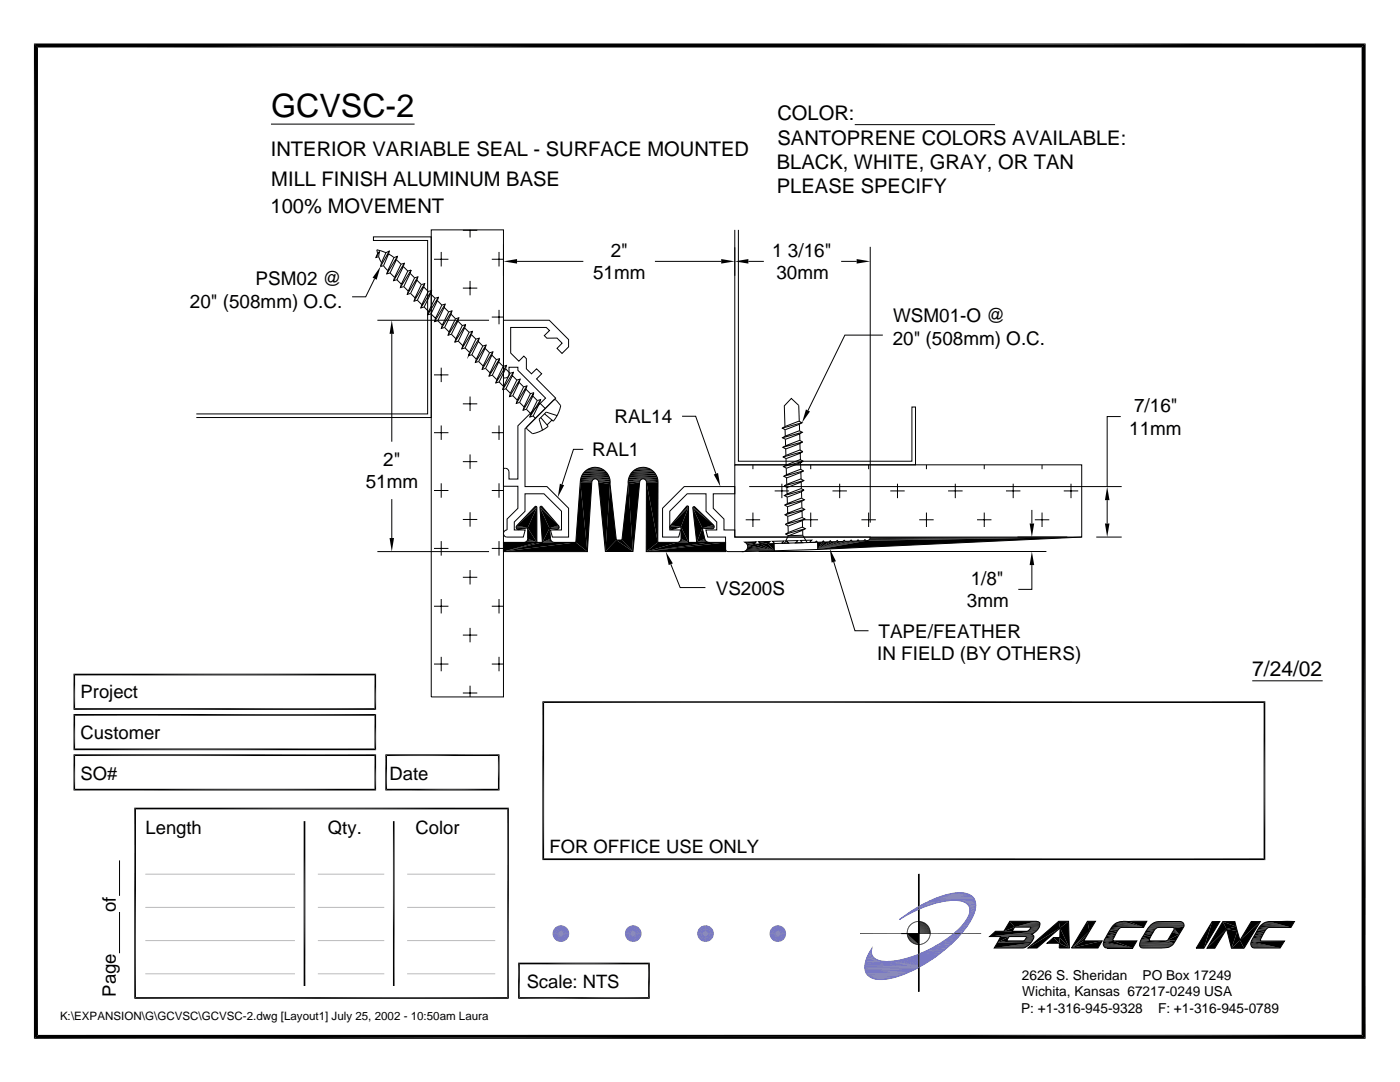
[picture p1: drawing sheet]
<svg xmlns="http://www.w3.org/2000/svg" width="279mm" height="216mm" viewBox="0 0 279 216" stroke-linecap="round" stroke-linejoin="round" font-family="sans-serif">
<defs><g id="words">
<text font-size="6.4" x="54.1" y="23.4">GCVSC-2</text>
<text font-size="4.2" x="249.9" y="134.9">7/24/02</text>
<g font-size="4">
<text x="155.2" y="24">COLOR:</text>
<text x="155.2" y="28.9">SANTOPRENE COLORS AVAILABLE:</text>
<text x="54.1" y="31.1">INTERIOR VARIABLE SEAL - SURFACE MOUNTED</text>
<text x="155" y="33.7">BLACK, WHITE, GRAY, OR TAN</text>
<text x="54.1" y="37.1">MILL FINISH ALUMINUM BASE</text>
<text x="155" y="38.6">PLEASE SPECIFY</text>
<text x="54" y="42.5">100% MOVEMENT</text>
</g>
<g font-size="3.8">
<text x="121.9" y="51.2">2&quot;</text>
<text x="154.1" y="51.2">1 3/16&quot;</text>
<text x="51" y="56.9">PSM02 @</text>
<text x="118.4" y="55.7">51mm</text>
<text x="155" y="55.8">30mm</text>
<text x="37.9" y="61.4">20&quot; (508mm) O.C.</text>
<text x="178.2" y="64.2">WSM01-O @</text>
<text x="178.2" y="68.7">20&quot; (508mm) O.C.</text>
<text x="226.3" y="82.2">7/16&quot;</text>
<text x="122.6" y="84.4">RAL14</text>
<text x="225.4" y="86.8">11mm</text>
<text x="76.5" y="92.9">2&quot;</text>
<text x="118.2" y="91">RAL1</text>
<text x="73" y="97.5">51mm</text>
<text x="142.9" y="118.6">VS200S</text>
<text x="193.7" y="116.6">1/8&quot;</text>
<text x="193" y="121.2">3mm</text>
<text x="175.1" y="131.8">IN FIELD (BY OTHERS)</text>
<text x="175.3" y="127.2">TAPE/FEATHER</text>
</g>
<g font-size="3.7">
<text x="16.1" y="139.3">Project</text>
<text x="16.1" y="147.4">Customer</text>
<text x="16.1" y="155.6">SO#</text>
<text x="77.7" y="155.6">Date</text>
<text x="29" y="166.3">Length</text>
<text x="65.4" y="166.3">Qty.</text>
<text x="82.9" y="166.3">Color</text>
<text x="109.7" y="170.2">FOR OFFICE USE ONLY</text>
<text x="23.1" y="182" transform="rotate(-90 23.1 182)">of</text>
<text x="105.1" y="197.2">Scale: NTS</text>
<text x="23.1" y="198.8" transform="rotate(-90 23.1 198.8)">Page</text>
</g>
<g font-size="2.7">
<text x="203.9" y="195.5">2626 S. Sheridan</text>
<text x="228" y="195.5">PO Box 17249</text>
<text x="203.8" y="202.1">P: +1-316-945-9328</text>
<text x="204" y="198.8">Wichita, Kansas 67217-0249 USA</text>
<text x="231.1" y="202.1">F: +1-316-945-0789</text>
</g>
<text font-size="2.3" x="12" y="203.6">K:\EXPANSION\G\GCVSC\GCVSC-2.dwg [Layout1] July 25, 2002 - 10:50am Laura</text>
</g></defs>
<g fill="none" stroke="#000" stroke-width=".2">
<path d="M54.1 24.8h28.6M170.6 24.9h28M74.8 55.6l-1.8 3.6h-2.7M75.6 51.2l.5 1.2M75.6 51.2l.1-1-.3 .4-.4 .8M75.7 50.2l-.7 1.2 .6-.2M76.1 52.4l-.2 .8M76.5 53l.9 1M76.5 53l-.6 .2M77 50.4l-1.8-.6 .2 .8M77 50.4l.7-.3-.1 .6 1 .7M77 50.4l-.9 2"/>
<path d="M77.4 54l-.2 .7 .7-.2M77.6 50.7l-1.1 2.3M77.7 50.1l-1.8 3.1M77.9 54.5l.8 .9M78.6 51.4l.7-.2-.2 .6M78.6 51.4l-1.2 2.6M78.7 55.4l-.2 .6 .7-.2M79.1 51.8l-1.2 2.7M79.1 51.8l.9 .9M79.2 55.8l.9 .9M79.3 51.2l-2.1 3.5M80 52.7l.7-.2-.2 .7"/>
<path d="M80 52.7l-1.3 2.7M80.1 56.7l-.2 .7 .7-.2M80.5 53.2l.9 .9 .6-.2M80.5 53.2l-1.3 2.6M80.6 57.2l.9 .9M80.7 52.5l-2.2 3.5M81.4 54.1l-1.3 2.6M81.5 58.1l-.2 .6 .6-.2M81.9 54.5l.8 .9M81.9 54.5l-1.3 2.7M81.9 58.5l.9 .9M82 53.9l-.1 .6"/>
<path d="M82 53.9l-2.1 3.5M82.7 55.4l.7-.2-.2 .7M82.7 55.4l-1.2 2.7M82.8 59.4l-.2 .7 .7-.2M83.2 55.9l.9 .9M83.2 55.9l-1.3 2.6M83.3 59.9l.9 .9M83.4 55.2l-2.1 3.5M84.1 56.8l.7-.2-.2 .7M84.1 56.8l-1.3 2.6M84.6 57.3l.9 .9M84.6 57.3l-1.3 2.6"/>
<path d="M84.8 56.6l-2.2 3.5M85.5 58.2l.6-.2-.2 .6M85.5 58.2l-1.3 2.6M85.9 58.6l.9 .9M85.9 58.6l-1.3 2.7M86.1 45.9h14.4v93.2h-14.4zM86.1 58l-2.1 3.4M86.6 51.7h2.9M86.8 59.5l.7-.2-.2 .7M86.8 59.5l-1.3 2.6M87.3 60l.9 .9M87.3 60l-1.3 2.6"/>
<path d="M87.5 59.3l-2.2 3.5M88.1 50.3v2.9M92.4 46h2.9M92.4 57.5h2.9M93.8 45.9v1.5M93.8 56v2.9M98.1 51.7h2.4M99.6 50.3v2.9M100.5 48.7v6.3M103.2 52.2h13.2M130.7 52.2h13.2M146.6 45.9v46.9h36.1v-11.6h-.7v10.8h-34.6v-46.1"/>
<path d="M146.6 49.3v5.7M149.4 52.2h3M167.9 52.2h3.1M173.7 49.3v55M75.3 63.9h22.3M78.2 66.6v21.5M84.2 60.8l-.2 .6 .6-.1M84.6 61.3l.9 .8-.2 .7 .7-.2M86.6 63.3h.1M86.6 74.8h2.9M86.9 63.5l-.2 .7 .7-.2M87.4 64l.9 .9"/>
<path d="M88.1 64.7h.1M88.1 73.4v2.8M88.2 60.9l-1.3 2.6-.9-.9M88.2 60.9l.6-.2-.2 .6M88.3 64.9l-.2 .6 .6-.2M88.7 65.3l.9 .9M88.8 60.7l-2.1 3.5M89.5 62.2l-.9-.9-1.2 2.7M89.5 62.2l.7-.2-.2 .7M89.5 62.2l-1.2 2.7M89.6 66.2l-.2 .7 .7-.2M90 62.7l-1.3 2.6"/>
<path d="M90 62.7l.9 .9M90.1 66.7l.9 .9M90.2 62l-2.1 3.5M90.9 63.6l.7-.2-.2 .7M90.9 63.6l-1.3 2.6M91 67.6l-.2 .7 .7-.2M91.4 64.1l.9 .9M91.4 64.1l-1.3 2.6M91.5 68.1l.9 .9-.2 .6 .6-.2M91.6 63.4l-2.2 3.5M92.3 65l-1.3 2.6M92.7 65.4l-1.2 2.7"/>
<path d="M92.8 69.4l.9 .9M92.9 64.8l-.2 .6 .9 .9M92.9 64.8l-2.1 3.5M92.9 64.8l-.6 .2M93.6 66.3l.7-.2-.2 .7M93.6 66.3l-1.2 2.7M93.8 79.1v2.9M94.1 66.8l.9 .9M94.1 66.8l-1.3 2.6M94.2 70.8l.9 .9M94.2 70.8l-.7 .2M94.3 66.1l-2.1 3.5"/>
<path d="M95 67.7l.6-.2-.1 .6M95 67.7l-1.3 2.6M95.1 71.7l-.2 .6 .6-.2M95.5 72.1l.9 .9M95.6 67.5l-2.1 3.5 .2-.7M96.4 69l-.9-.9-1.3 2.7M96.4 69l.6-.1-.2 .6M96.4 69l-1.3 2.7M96.4 73l-.2 .7 .7-.2M96.8 69.5l.9 .9M96.8 69.5l-1.3 2.6M96.9 73.5l.9 .9"/>
<path d="M97 68.9l-2.1 3.4M97.7 70.4l.7-.2-.2 .7M97.7 70.4l-1.3 2.6M97.8 74.4l-.2 .7 .7-.2M98.1 63.3h2.4M98.2 70.9l.9 .9 .6-.2M98.2 70.9l-1.3 2.6M98.3 74.9l.8 .9M98.4 70.2l-2.2 3.5M99.1 71.8l-1.3 2.6M99.1 75.8l-.1 .6 .6-.2M99.5 72.2l.9 .9"/>
<path d="M99.5 72.2l-1.2 2.7M99.6 61.8v2.9M99.6 76.2h.1M99.6 76.2l.9 .9M99.7 71.6l-2.1 3.5M99.7 71.6l-.2 .6M100.4 73.1l.7-.2-.2 .7M100.4 73.1l-1.3 2.7M100.5 63.9h9.1l3.9 3.9v1.4l-1.3 1.3-1-1 1-1-1-1h-2.1l-.5-.5 1.1-1-.7-.7h-7.1v5.1l1.6 1.7 1-1 .6 .5v2l1 1 1-1 1 1-1 1 3.8 3.8-6.1 6.2v11.5h4.4l4.3 4.3v5.8h-3.3l-.3-1.5h2.2v-3.7l-3.5-3.5h-3.8v3.5l-2.2 2.2v1.5h2.2l-.4 1.5h-3.3a.71 .71 0 0 1-.6-.8 .71 .71 0 0 1 .7-.7v-2.1l2.2-2.2v-4.4h-2.9v-3.5a.81 .81 0 0 1 1.1 .6v1.5h1.8v-10.6l5.5-5.6-5.5-5.5v-.6h-1.8l-.1 1.6-.2 .4-.8 .1zM100.5 77.1l-.2 .7M100.9 73.6l-1.3 2.6M100.9 73.6l.9 .9"/>
<path d="M101 77.6l.9 .9M101.1 72.9l-2.1 3.5M101.8 74.5l.6-.2-.1 .7M101.8 74.5l-1.3 2.6M101.9 78.5l-.2 .6 .6-.1M102.3 79l.9 .8-.2 .7 .7-.2M102.4 74.3l-2.1 3.5M103.1 75.8l-.8-.8-1.3 2.6-.7 .2M103.1 75.8l.7-.2-.2 .7M103.1 75.8l-1.2 2.7M103.6 76.3l-1.3 2.7M103.6 76.3l.9 .9"/>
<path d="M103.8 75.6l-2.1 3.5M104.5 77.2l.7-.2-.2 .7M104.5 77.2l-1.3 2.6M105 77.7l.9 .8 .6-.1M105 77.7l-1.3 2.6M105.2 77l-2.2 3.5M105.9 78.5l-1.3 2.7M106.3 79l-1.2 2.7M106.3 79l.9 .9M106.5 78.4l-2.1 3.5M106.5 78.4l-.2 .6M107.2 79.9l.7-.2-.2 .7"/>
<path d="M107.2 79.9l-1.3 2.6M107.9 79.7l-2.2 3.5M176.2 66.9h-7.6l-7.4 15M39.2 82.6h46.1v-34.6h-10.8v-.7h11.6v36h-46.9M78.2 99.6v7.8M86.6 86.3h2.9M86.6 97.9h2.9M88.1 84.9v2.9M88.1 96.4v2.9M92.4 80.6h2.9M92.4 92.1h2.9M93.8 90.7v2.9"/>
<path d="M98.1 86.3h2.4M98.1 97.9h2.4M99.6 84.9v2.9M99.6 96.4v2.9M103.7 80.3l.9 .9M104.6 81.2l-.2 .7 .7-.2M105.1 81.7l.8 .8-.2 .7 .7-.2M105.2 85.1l5.4-5.3 .4 .1 .9 1-.4 1.4-.7 1.2-.4 .6-.2-.3-1 1 .2 .3-.6 .4-1.2 .6-1.3 .5-1.2-1zM106.4 83l.4 .5M107.7 80.4l-1.3 2.6M107.7 80.4l1.1 1.1M107.9 83.3l1.3 1.5"/>
<path d="M108.7 82.6l1.5 1.2M111.2 82.9l-2.2-.7-1.4 1.5 .7 2.1M115.8 95.8h2.6M115.8 95.7h2.8M116.4 89.7h-2l-2.2 7M117.4 93.5h2.7M117.8 93.5h2.3M118.8 95.6h2.9M119 95.6h2.7M125.4 95.6h2.7M125.4 95.6h2.9M127 93.5h2.7"/>
<path d="M127 93.5h2.3M128.5 95.7h2.8M128.7 95.8h2.6M136.1 83.1h2.7l4.1 11.4M146.6 92.8h69.3v14.4h-69.3zM149.5 97.1h74.4M150.3 92.8v.8M154.6 98h2.9M156 96.5v2.9M156.2 87.4l.5-.4 2.8-1 .6 .3-.6 .3-2.7 1.1zM156.7 85.1l2.7-1.1 .7 .3-4 1.1M156.7 85.7v1.3"/>
<path d="M156.7 87.6l.1 1.3M156.8 89.6v1.3M156.9 91.5v1.3M156.9 93.4l.1 1.3M157 95.3v1.3M157 96.6l2.8-1 .6 .3-3.3 1.4-.6-.3M157 96.6l-.5 .4M157 97.2l.1 1.4M157.1 99.2v1.3M159.5 84.1l-.1-3.2-1.5-1.4-1.4 1.5 .2 4.1M159.5 84.6l.1 1.4M159.6 86.6v1.3"/>
<path d="M159.6 88.5l.1 1.3M159.7 90.4v1.4M159.8 92.4v1.3M159.8 94.3l.1 1.3M159.9 96.2v1.3M160 98.1v1.3M160.1 84.3l-3.4 1.4-.6-.3 .6-.3M160.1 86.3l-3.9 1.1M160.2 88.2l-.6 .3-2.8 1.1-.6-.3 .6-.4M160.2 88.2l-.6-.3-2.8 1M160.2 88.2l-4 1.1M160.2 90.1l-.6-.3-2.8 1.1"/>
<path d="M160.2 90.1l-.6 .4-2.7 1-.6-.3 .5-.3M160.2 90.1l-3.9 1.1M160.3 92l-3.3 1.4-.6-.3 .5-.3M160.3 92l-.6-.3-2.8 1.1M160.3 92l-3.9 1.1M160.4 94l-3.4 1.4-.6-.4 .6-.3M160.4 94l-.7-.4-2.7 1.1M160.4 94l-4 1M160.4 95.9l-3.9 1.1M160.5 97.8l-.6 .3-2.8 1.1-.6-.3 .6-.3M160.5 97.8l-.6-.3-2.8 1.1M160.5 97.8l-4 1.1"/>
<path d="M160.5 99.7l-3.9 1.1M161.8 92.8v.8M166.1 98h2.9M167.6 96.5v2.9M173.4 92.8v.8M177.7 98h2.9M179.1 96.5v2.9M184.9 92.8v.8M189.2 98h2.9M190.6 96.5v2.9M196.4 92.8v.8M200.8 98h2.8"/>
<path d="M202.2 96.5v2.9M208 92.8v.8M212.3 98h2.9M213.7 96.5v2.9M221 99.8v4.7M223.7 83.1h-2.7v14M75.3 110.1h22.3M86.6 109.4h2.9M88.1 108v2.9M88.1 119.5v2.9M92.4 103.7h2.9M92.4 115.2h2.9"/>
<path d="M93.8 102.2v2.9M93.8 113.7v2.9M98.1 109.4h2.4M99.6 108v2.9M99.6 119.5v2.9M100.5 108.2h6.6M103 105.3h2.3M104.8 108.2h2.3M108.2 108.2h6.7M108.2 108.2h2.2M132.2 101.4l4.3-4.3h10.1v1.4h-4.3v2.9l2.2 2.2v2.1h2.1v1.5h27.1a.62 .62 0 0 1-.4 .6 .62 .62 0 0 1-.7-.1l-.2 .2h-.9l-.3-.2-.2 .2-.9 .1-.2-.2-.3 .2h-.9l-.2-.2-.3 .2-.9 .1-.2-.3-.3 .3h-.9l-.2-.2-.2 .2-1 .1-.2-.3-.2 .3h-.9l-.3-.2-.2 .2h-1.2l.5-.4h-2.3l.5 .5h-1.4l.4-.4h-2.3l.5 .5h-1.4l.5-.5-2.3 .1 .4 .5h-1.4l.5-.5-2.3 .1 .4 .4-1.3 .1 .4-.5-2.3 .1a1 1 0 0 1 .6 1.2 1 1 0 0 1-1.2 .7h-2.7l-.4-.2-.1-.3v-2.4h-3.6l-.3-1.5h2.1v-1.5l-2.1-2.2v-3.5h-3.8l-3.4 3.5v3.7h2.1l-.4 1.5h-3.2zM133.7 105.1h2.2"/>
<path d="M133.9 112.6l1.8 4.6h5.1M135.2 108.2h-3.9v-12a2.99 2.99 0 0 0-3.2-3 2.99 2.99 0 0 0-2.7 3.4l-1.3 11.2h-1.1l-1.2-11.2a2.99 2.99 0 0 0-2.8-3.3 2.99 2.99 0 0 0-3.2 2.9l-.9 12h-4.3l-.4-.1-.3-.6-.2-2.1 1.6 .2a.45 .45 0 0 0 .1-.8l-3.3-3.8h-.2l-.1 .2 .4 7h-1.1v-6.9l-.3-.3-3.7 3.9-.1 .3 .1 .3 .4 .2 1.8-.4v2.2l-.1 .4-.6 .3h-4.1v1.9h16.7l.9-13.9a.68 .68 0 0 1 .7-.7 .68 .68 0 0 1 .7 .7l1.3 13.8h5.5l1.4-13.8a.68 .68 0 0 1 .6-.7 .68 .68 0 0 1 .7 .7v13.9h15.8v-1.9h-3.2M135.2 108.2l.4-.1 .3-.4v-2.6l-1.8 .6-.3-.2-.1-.5 3.5-4.1 .2 .3v7h1.6l-.7-6.9 .2-.2 4 3.8v.4l-.2 .2-2.1-.1 .6 2.4 .3 .3 .5 .1M135.2 108.2h6.4M135.4 108.2h2M139 108.2h2.4M140.2 105.5h2.2M140.2 105.3h2.3M148.5 110h6M148.7 109.9h5.8M148.8 103.7h2.9M150.3 102.3v2.9"/>
<path d="M151.4 110h57.4M154.5 109.9l-6.5 .2M156.7 102.7l3.3-1.4 .6 .3-.6 .4-2.7 1zM157.1 100.5l2.8-1.1 .6 .3-.6 .4-2.7 1-.6-.3M157.1 100.5l-.5 .3M157.2 101.1v1.3M157.2 103v1.3M157.2 104.3l2.8-1 .7 .3-3.4 1.4-.6-.4M157.2 104.3l-.5 .3M157.3 104.9v1.4M157.3 106.3l2.8-1.1 .6 .3-3.3 1.4-.6-.3M157.3 106.3l-.5 .3"/>
<path d="M160 100v1.4M160.1 102v1.3M160.1 103.9l.1 1.3M160.2 105.8v1l.9 1.5 2.1-.1v1.4l-8.7 .3v-1.4l2.1-.1 .7-1.6h2.9M160.4 103.7h2.9M160.6 101.6l-3.9 1.1M160.7 103.6l-4 1M160.7 105.5l-3.9 1.1M161.1 108.3l-4.5 .1M161.8 102.3v2.9M166.4 112.1l4.2 13.8h2.7M171.9 103.7h2.9"/>
<path d="M173.4 102.3v2.9M183.5 103.7h2.8M184.9 102.3v2.9M195 103.7h2.9M196.4 102.3v2.9M203.1 107.2h9.9M205.9 112.8v4.8h-2.7M205.9 101.7v2.8M206.5 103.7h2.9M208 102.3v2.9M215.9 107.2l-52.7 2.4M218.8 107.2h5.1"/>
<path d="M86.6 121h2.9M86.6 132.5h2.9M88.1 131.1v2.8M92.4 126.7h2.9M92.4 138.3h2.9M93.8 125.3v2.9M93.8 136.8v2.3M98.1 121h2.4M98.1 132.5h2.4M99.6 131.1v2.8M183.3 174.5h.1v23.3h-.1zM183.4 174.5v6.4"/>
<path d="M183.3 183.9h.1M183.3 188.5h.1M183.4 181.4v7.1M183.4 190.4v7.4M197.5 186.9l1.2-1.1h1.6l1.2-2h5.3a.69 .69 0 0 1 .7 .4 .69 .69 0 0 1-.1 .8l-.4 .6-1.1 .8 .1 .1a.71 .71 0 0 1 0 1.2l-.7 .9-.9 .5-6 .1 1.3-2.3zM197.5 186.8h8.8M198.4 189.1h6.2M198.7 185.8h8.1M200.3 185.8h4.6M201.4 186.9h3.4a.66 .66 0 0 1-.5 .8h-3.4zM202.5 184.9h5M204.5 189.1l-6.1 .1"/>
<path d="M220.4 189.1h5.7M220.6 189.1h5.5M221.8 185.1h2.1M221.9 185h6.3M222.2 187.7h4.7M225.3 183.9h3.6M227.4 188.8h6.4M227.4 188.7h6.6M227.4 188.5h6.7M227.5 188.2h6.8M227.5 188.8h6.1M227.7 189.1h5.4"/>
<path d="M227.7 189h5.6M227.8 189.1h4.6M229.2 185.1h2.1M229.2 185h7.1M229.4 184.8h6.9M229.6 184.7h6.7M229.6 184.6h6.7M229.8 184.4h6.5M229.9 184.4h6.4M230 184.4h6.3M230 184.2h6.2M230.2 184.2h6"/>
<path d="M230.2 184.1h5.9M230.4 184h5.7M230.6 184h5.3M230.7 183.9h5.1M231 183.9h4.8M233.4 189h-5.8M233.5 188.9h-6M244 183.9h2.4l1.1 3.7 2.2-3.7h1.8l-3.2 5.3h-2.5l-1-3.8-2.4 3.8h-1.5zM249.7 187.8h6.6M249.9 189.1h5.6M250.1 189.1h5.4M251.2 185.1h2.1"/>
<path d="M251.4 185h6.2M251.7 184.6a2.51 2.51 0 0 1 2-.7h4.6l-.7 1.2h-4.4a4.3 4.3 0 0 0-1.6 2.6l4.7 .1-.8 1.4h-4.8a.91 .91 0 0 1-1-.4 .91 .91 0 0 1 .1-1.1l1.4-2.5zM253.3 183.9h5M253.5 183.9h4.8"/>
</g>
<g fill="#000">
<path d="M6.8 8.7h265.7l-264.9 .8zM7.6 9.5l264.9-.8-.8 .8zM271.7 9.5l.8 197.8-.8-.8zM272.5 8.7v198.6l-.8-197.8zM75.9 53.2l-.7 2.6-.8-.4zM100.5 52.2l2.7-.5v.9zM143.9 51.7l2.7 .5-2.7 .4zM146.6 52.2l2.8-.5v.9zM171 51.7l2.7 .5-2.7 .4zM78.2 63.9l.4 2.7h-.9zM111.7 96.5l.9 .3-1.3 2.5zM115.8 96.2l1.4 13.9-2.3-1.9z"/>
<path d="M116 95.3l2.8 .2-3 .3zM115.8 96.2h2.3l-.9 13.9zM117.8 93.4l.5-.1 1.4 .1zM118.3 93.3h.9zM119.2 95.7l2.6 .4-2.5-.3zM118.3 93.3l1.4 .1zM119.5 96.2l2.3 .4-1 13.4zM119.2 95.7h2.5l.1 .4zM121.8 96.6l1.2 11.2-2.2 2.2zM119.5 96.2l2.3-.1v.5zM125.3 96.1l2.4 .1-2.3 .4zM125.4 96.6l.9 13.4-2.2-2.2z"/>
<path d="M125.4 95.7h2.6l-2.7 .4zM125.4 96.6l2.3-.4-1.4 13.8zM127.5 93.4l1.3-.1zM125.3 96.1l2.7-.4-.2 .1zM127.9 93.3h.9zM127.5 93.4l1.3-.1 .5 .1zM129 96.2l2.3 12-2.3 1.9zM128.3 95.5l2.9-.2 .1 .5zM129 96.2h2.3v12zM142.5 94.7l.8-.3 .5 2.7zM160.8 81.7l.8 .4-1.5 2.2zM221 97.1l.4 2.7h-.9z"/>
<path d="M77.7 107.4h.9l-.4 2.7zM100.5 108.2h6.6l-6.6 1.9zM103 105.4l.5 .3zM103.1 105.5l.4 .2zM105.3 107.7l1.8 .5-1.9-.3zM105.3 107.5l1.8 .7-1.8-.5zM105.3 105.3l1.8 2.9-1.8-.7zM106.8 101.1l.3 .1-4 3.7zM106.8 101.1h.3zM106.8 101l.3 .1zM106.8 101.1l.3 .1zM103.1 104.9l4-3.7z"/>
<path d="M100.5 110.1l6.6-1.9h1.1zM103.1 104.9l4-3.6-1.8 4zM107.1 101.3v6.9l-1.8-2.9zM107.8 101.2l3.6 3.6-1.7 .6zM107.8 101.2l1.9 4.2-1.5 2.8zM107.8 101.1l3.6 3.7-3.6-3.6zM107.8 101.1l.3-.1zM107.9 101h.2zM107.8 101.1l.3-.1 3.3 3.8zM100.5 110.1l7.7-1.9h6.7zM109.7 105.4l.2 2.1-1.7 .7zM109.7 105.4l1.8 .1-.4 .2z"/>
<path d="M108.2 108.2l1.7-.7v.2zM108.2 108.2l1.7-.5 .1 .2zM108.2 108.2l1.8-.3 .2 .2zM109.7 105.4l1.7-.6 .1 .2zM111.1 105.7l.4-.2zM109.7 105.4l1.8-.4 .1 .2zM109.7 105.4h1.9l-.1 .1zM109.7 105.4l1.9-.2v.2zM100.5 110.1l14.4-1.9 2.3 1.9zM123 107.8l3.3 2.2h-5.5zM123 107.8h1.1l2.2 2.2zM129 110.1l12.6-1.9h3.2z"/>
<path d="M129 110.1l2.3-1.9h3.9zM132.9 110.1l1.4 2.3-.8 .4zM133.7 105.2l.4 .5-.4-.4zM133.7 105.3l.4 .4zM133.8 105.5l.3 .2zM129 110.1l6.2-1.9h6.4zM135.6 108.1l.2-.2 1.6 .3zM135.9 107.7l1.5 .5-1.6-.3zM135.9 107.5l1.5 .7-1.5-.5zM133.7 105.2l2.2-.1-1.8 .6zM135.9 105.1l1.5 3.1-1.5-.7zM137 101h.4l-3.6 3.8z"/>
<path d="M137 101h.3zM137 101h.4zM137.4 101v.2l-3.6 3.6zM137.4 101.2l-1.5 3.9-2.1-.3zM137.4 101.2v7l-1.5-3.1zM138.3 101.3l4.1 3.5-2.2 .6zM138.3 101.3l1.9 4.1-1.2 2.8zM138.3 101.2l4.1 3.6-4.1-3.5zM138.3 101.2l.3-.1zM138.4 101.1h.2zM138.3 101.2l.3-.1 3.8 3.7zM140.2 105.4l.5 2.1-1.7 .7z"/>
<path d="M139 108.2l1.7-.7 .1 .3zM139 108.2l1.8-.4 .1 .2zM142.1 105.5l.3-.1zM140.2 105.4l2.2-.6 .1 .1zM140.2 105.4l2.3-.5v.2zM129 110.1l15.8-1.9v1.9zM148.6 108.2l1.9 .4zM148.9 108.3l1.6 .3-1.4-.1zM149.1 108.5l1.4 .1-1.3 .2zM149.2 108.8l5.3 1.1-5.3-.9zM149.2 109.3l5.3 .6-5.4-.3zM149.2 109l5.3 .9-5.3-.6z"/>
<path d="M149.2 108.8l1.3-.2 4 1.3zM148.6 108.2l2.3-.1-.4 .5zM151.4 108.1l1.8 .4h-1.4zM150.5 108.6l1.3-.1 2.7 1.4zM151.8 108.5h1.4l1.3 1.4zM151.4 108.1l2.3-.1-.5 .5zM153.2 108.5h1.3v1.4zM163.2 108.2h.9l-.9 1.4zM164.3 107.9l.2 .3h-.4zM164.1 108.2h.4l-1.3 1.4zM164.5 108.2l1-.1-2.3 1.5zM165.7 107.9l.2 .2h-.4z"/>
<path d="M163.2 109.6l2.3-1.5h.4zM165.6 109.5l1.2 2.5-.8 .2zM163.2 109.6l2.7-1.5h.9zM166.8 108.1l.3-.3 .2 .3zM163.2 109.6l3.6-1.5h.5zM163.2 109.6l4.1-1.5 .9-.1zM168.2 108l.3-.2 .2 .2zM163.2 109.6l5-1.6h.5zM163.2 109.6l5.5-1.6h.9zM169.6 108l.3-.2 .2 .2zM163.2 109.6l6.9-1.6zM163.2 109.6l6.9-1.6 .9-.1z"/>
<path d="M171.2 107.7l.3 .2h-.5zM163.2 109.6l8.3-1.7zM163.2 109.6l8.3-1.7h.9zM172.6 107.7l.2 .2h-.4zM163.2 109.6l9.6-1.7zM163.2 109.6l9.8-1.7zM205.5 104.5h.9l-.5 2.7zM205.9 110l.5 2.8h-.9zM173.5 107.6l42.4-.4-42.5 .6zM173.2 107.8l42.7-.6zM173 107.9l42.9-.7zM163.2 109.6l9.8-1.7 42.9-.7z"/>
<path d="M220.5 104.5h.9l-.4 2.7zM183.3 188.3l.1 .2zM183.3 188.5l.1 1.9h-.1zM183.3 186.3h.1zM183.3 180.9l.1 .5-.1 .1zM183.3 188.5h.1v1.9zM183.3 180.9h.1v.5zM197.5 186.9l1.2-1.1h8.1zM199.1 188.1l6.6 .1-7.3 1zM199.7 186.9h1.7l-2.3 1.2zM199.1 188.1l2.3-1.2-.5 .8zM201.5 183.8h5.2l-4.2 1.2z"/>
<path d="M201.5 183.8l1 1.2-2.2 .8zM200.3 185.8l2.2-.8-.5 .8zM202.5 185l4.3-1.2zM204.3 187.7l1.6 .2zM204.3 187.7h1.7zM204.6 187.5l1.5 .1h-1.7zM204.7 187.3l1.5 .1-1.6 .1zM204.8 186.9l1.5 .1h-1.5zM204.8 187.2l1.5 .1h-1.6zM204.8 187h1.5l-1.5 .2zM205 185.8h1.8zM198.4 189.2l6.8-.6z"/>
<path d="M205.1 185.8l.2-.1 1.5 .1zM198.4 189.2l6.9-.6zM198.4 189.2l7.1-.8-.2 .2zM205.5 185.5h1.6l-1.8 .2zM198.4 189.2l7.2-.9-.1 .1zM205.6 185.3l1.6 .1-1.7 .1zM205.7 185.2l1.6 .1h-1.7zM205.7 185h1.7l-1.7 .2zM198.4 189.2l7.3-1-.1 .1zM197.5 186.9l8.5-.4zM204.3 187.7h1.7l-.1 .2zM204.4 187.6h1.7l-.1 .1z"/>
<path d="M204.6 187.5l1.6-.1-.1 .2zM197.5 186.9l8.7-.7-.3 .2zM204.7 187.3h1.6l-.1 .1zM204.8 187.2l1.5-.1v.2zM204.8 187.2l1.5-.2v.1zM204.8 186.9l1.5-.1v.2zM197.5 186.9l9-.8-.3 .1zM197.5 186.9l9.1-1zM197.5 186.9l9.3-1.1zM204.9 185.8h1.9zM202.5 185l4.5-1.1zM205.3 185.7l1.7-.1-.2 .2z"/>
<path d="M202.5 185l4.6-1.1zM205.3 185.7l1.8-.2-.1 .1zM202.5 185l4.7-1.1zM205.5 185.5l1.7-.1-.1 .1zM202.5 185l4.8-1zM205.6 185.3h1.7l-.1 .1zM202.5 185l4.8-1h.1zM205.7 185.2l1.6-.1v.2zM205.7 185.2l1.7-.2-.1 .1zM202.5 185l5-.9zM205.5 185l2-.1zM205.6 185l1.9-.1z"/>
<path d="M205.7 185l1.8-.1-.1 .1zM202.5 185l5-.9 .1 .1zM202.5 185l5.1-.6-.1 .2zM202.5 185l5.1-.8v.2zM209 188.2l1.2-1.1 1.2 1.1zM211.3 183.8h2l-1.7 1.4zM205.1 189.2l6.2-5.4 .3 1.4zM211.4 188.2l2 1h-2zM210.2 187.1h1.3l-.1 1.1zM211.5 187.1l1.9 2.1-2-1zM205.1 189.2l6.5-4-4.6 4zM211.6 185.2l1.8 4-1.9-2.1z"/>
<path d="M211.6 185.2l1.7-1.4 .1 5.4zM213.8 189.2l2.5-1.5h3.7zM213.8 189.2l3.1-2.4-.6 .9zM217 183.8l.4 2-3.6 3.4zM213.8 189.2l3.6-3.4-.5 1zM217 183.8h1.6l-1.2 2zM213.8 189.2l6.2-1.5-.9 1.5zM220.2 188.5l5.9 .7-5.9-.6zM220.2 188.4l5.9 .8-5.9-.7zM220.2 188.3l5.9 .9-5.9-.8zM220.2 188.6l5.9 .6-5.8-.4zM220.2 188.1l5.9 1.1-5.9-.9z"/>
<path d="M220.3 187.9l5.8 1.3-5.9-1.1zM220.3 187.7h1.9l-1.9 .2zM220.4 187.5h1.7l-1.8 .2zM220.6 187.2l1.6 .1-1.8 .2zM220.6 189.1h.3zM220.9 186.7l1.5 .3-1.8 .2zM221.2 186.2h1.5l-1.8 .5zM221.5 185.7l1.4 .2-1.7 .3zM221.6 185.4h1.7l-1.8 .3zM221.8 185.2l1.6 .1-1.8 .1zM220.3 187.7l1.8-.1 .1 .1zM220.3 187.7l1.8-.2v.1z"/>
<path d="M220.3 187.9l1.9-.2 3.9 1.5zM220.4 187.5l1.8-.2-.1 .2zM222.1 184.7l.2-.1 5.9 .5zM220.6 187.2l1.8-.2-.2 .3zM222.3 184.6l.2-.2 5.7 .7zM220.9 186.7l1.6-.1-.1 .4zM222.5 184.4l.2-.2 5.5 .9zM220.9 186.7l1.8-.5-.2 .4zM222.7 184.2l.1-.1 5.4 1zM221.2 186.2l1.7-.3-.2 .3zM222.8 184.1l5.4 1zM221.5 185.7l1.6-.1-.2 .3z"/>
<path d="M222.9 184.1l.3-.1 5 1.1zM221.5 185.7l1.8-.3-.2 .2zM221.6 185.4l1.8-.1-.1 .1zM223.2 184l.3-.1 4.7 1.2zM221.8 185.2h1.7l-.1 .1zM221.8 185.2l1.9-.1zM223.5 183.9l4.7 1.2zM223.7 183.9h.3zM223.7 183.9h.3l4.2 1.2zM224 183.9h1.3zM224 183.9h1.3l2.9 1.2zM222.2 187.7h4.7l-.8 1.5z"/>
<path d="M227.6 187.7h2l-2 .2zM227.7 187.5h1.6l-1.7 .2zM227.9 187.1l1.5 .3-1.7 .1zM228.2 186.7l1.5 .1-1.8 .3zM228.5 186.2l1.5 .1-1.8 .4zM228.7 185.7h1.6l-1.8 .5zM225.3 183.9l3.6-.1-.7 1.3zM228.9 185.5l1.5 .1-1.7 .1zM229.1 185.3l1.5 .1-1.7 .1zM229.2 185.1h1.9zM229.2 185.1h1.8l-1.9 .2zM227.6 187.7l1.8-.1z"/>
<path d="M227.6 187.7h1.8zM227.7 187.5l1.7-.1zM227.6 187.7h2zM229.4 187.7h.2zM227.6 187.9l2-.2 4.7 .6zM227.9 187.1l1.8-.3-.3 .6zM228.2 186.7l1.8-.4-.3 .5zM228.5 186.2l1.7-.3-.2 .4zM228.5 186.2l1.8-.5-.1 .2zM228.7 185.7l1.7-.1-.1 .1zM228.9 185.5l1.7-.1-.2 .2zM229.1 185.3h1.6l-.1 .1z"/>
<path d="M229.1 185.3l1.7-.1zM229.1 185.3l1.9-.2zM231.8 189.2l.2-.1zM232.7 187.7l1.6 .6zM232.9 187.7l.2-.1h1.5zM234 186l1.3 .5-2.2 1.1zM234.1 185.8l1.2 .7-1.3-.5zM234.1 185.1l.2 .1zM234.2 185.7l1.1 .8-1.2-.7zM232.5 187.7l1.8 .6zM232.4 187.7l1.9 .6zM229.8 187.7h2.6l1.9 .6z"/>
<path d="M229.6 187.7l4.7 .6zM234.3 185.5l1 1-1.1-.8zM234.3 185.5l1 1zM234.3 185.4l1 1.1zM234.3 185.2l1 1.3-1-1.1zM232.9 187.7l1.7-.1-.3 .7zM233.1 187.6l2.2-1.1-.7 1.1zM235.5 183.9h.3zM234 183.9h1.8zM234.3 185.2l2-.3-1 1.6zM241.9 183.9l-1.6 5.3h-1.6zM241.9 183.9h1.5l-3.1 5.3z"/>
<path d="M244 183.9l2.7 1-1.9 .5zM244 183.9l.8 1.5-3.9 3.8zM240.9 189.2l3.9-3.8-2.4 3.8zM244.8 185.4l2.1 .4-1.1 3.4zM244.8 185.4l1.9-.5 .2 .9zM244 183.9h2.4l.3 1zM246.9 185.8l.6 1.8-1.7 1.6zM245.8 189.2l1.7-1.6 .8 1.6zM249.6 188.4l5.9 .8-5.9-.7zM249.6 188.3l5.9 .9-5.9-.8zM249.6 188.5l5.9 .7-5.8-.5zM249.6 188.1l5.9 1.1-5.9-.9z"/>
<path d="M249.7 188.7l5.8 .5-5.8-.4zM249.7 187.9l5.8 1.3-5.9-1.1zM249.7 183.9h1.8l-4 3.7zM249.8 187.7h1.7l-1.8 .2zM249.9 187.5h1.6l-1.7 .2zM250 187.2l1.6 .1-1.7 .2zM250.2 189.1l.5 .1zM250.2 189.1l.3 .1zM250.3 186.7l1.5 .3-1.8 .2zM250.6 186.2l1.6 .1-1.9 .4zM250.9 185.7l1.5 .2-1.8 .3zM251.1 185.4l1.5 .2-1.7 .1z"/>
<path d="M251.2 185.2h1.7l-1.8 .2zM247.5 187.6l4-3.7-3.2 5.3zM249.8 187.7l1.7-.1v.1zM249.8 187.7l1.7-.2zM249.9 187.5l1.7-.2-.1 .2zM251.7 184.6l5.9 .5-6.1-.4zM250 187.2l1.8-.2-.2 .3zM251.7 184.6l.2-.2 5.7 .7zM250.3 186.7l1.7-.1-.2 .4zM251.9 184.4l.2-.2 5.5 .9zM250.3 186.7l1.9-.4-.2 .3zM252.1 184.2l5.5 .9z"/>
<path d="M250.6 186.2l1.8-.3-.2 .4zM252.3 184.2l5.3 .9zM250.9 185.7l1.7-.1-.2 .3zM252.4 184.1l.2-.1 5 1.1zM251.1 185.4h1.6l-.1 .2zM251.1 185.4l1.7-.1-.1 .1zM251.1 185.4l1.8-.2zM252.6 184l.4-.1 4.6 1.2zM251.2 185.2l1.8-.1zM251.2 185.2l1.9-.1zM253 183.9h.3zM251.2 185.2l2-.1z"/>
<path d="M253 183.9h.3l4.3 1.2zM249.7 187.9l6.6-.1-.8 1.4zM253.3 183.9h5l-.7 1.2zM6.8 8.7l.8 197.8-.8 .8zM6.8 8.7l.8 .8v197zM6.8 207.3l.8-.8h264.1zM6.8 207.3l264.9-.8 .8 .8z"/>
</g>
<path d="M116.7 94.2h4.5M126 94.2h4.5M148.9 109.7h5.6M197.5 186.7h8.7M249.7 189h5.8" fill="none" stroke="#000" stroke-width=".34"/>
<path d="M115.8 95.7h3M117.4 93.7h3.1M126.6 93.7h3.1M128.3 95.7h3M173.7 107.3h42.2" fill="none" stroke="#000" stroke-width=".23"/>
<path d="M116 95.1h5.6M116.1 95h5.5M125.5 95.1h5.7M125.5 95h5.5M173.5 107.4h42.4M197.5 186.7h8.6" fill="none" stroke="#000" stroke-width=".42"/>
<path d="M117 93.7h3.5M126.6 93.7h3.5M133.7 105h2.2M139 108.1h2.1M197.5 186.8h8.8M198.4 189h6.4M227.4 188.6h6.6" fill="none" stroke="#000" stroke-width=".25"/>
<path d="M116.7 94h4.1M117 93.9h3.8M119.3 96h2.5M125.3 96h2.5M126.3 94h4.2M126.3 93.9h3.8M103 105.2h2.3M105 108.1h2.1M140.2 105.2h2.3M202.5 184.8h5" fill="none" stroke="#000" stroke-width=".3"/>
<path d="M116.4 94.3h4.8M126 94.3h4.8M103 105.5h2.3M220.3 189h5.8M234.1 185h2.2" fill="none" stroke="#000" stroke-width=".36"/>
<path d="M115.8 96h2.4M118.8 95.5h2.9M125.4 95.5h2.9M128.9 96h2.4M103 105.1h2.3M198.4 188.9h6.7M202.5 184.8h5" fill="none" stroke="#000" stroke-width=".44"/>
<path d="M115.8 96.1h2.4M119.4 96.1h2.4M125.3 96.1h2.4M129 96.1h2.3M220.4 189.1h5.7M221.8 185.1h2.1M227.4 188.4h6.9M229.4 184.8h6.9M249.7 187.8h2.1M249.9 189.1h5.6M251.2 185.1h2.1" fill="none" stroke="#000" stroke-width=".21"/>
<path d="M115.8 96h2.4M128.9 96h2.4M198.4 189h6.6M227.5 188.1h6.8" fill="none" stroke="#000" stroke-width=".38"/>
<path d="M116 95.4h5.6M125.5 95.4h5.7M199.1 187.9h6.8M221.9 184.9h6.3M251.4 184.9h6.2" fill="none" stroke="#000" stroke-width=".32"/>
<path d="M116.1 94.7h5.3M116.4 94.6h5M125.7 94.7h5.3M125.7 94.6h5.1" fill="none" stroke="#000" stroke-width=".4"/>
<path d="M199.1 188h6.8" fill="none" stroke="#000" stroke-width=".28"/>
<g fill="#5c5cb8">
<path d="M175.1 195.4l.7 .1z"/>
<path d="M175.1 195.4h1.5z"/>
<path d="M175.8 195.5l.8-.1z"/>
<path d="M174.7 195.4h1.9z"/>
</g>
<g fill="none" stroke="#5c5cb8" stroke-width=".2">
<path d="M172.6 193.5h9.8M172.9 194.3h7.9M173 194.4h7.3M173 194.5h7.3M173.1 194.6h6.7M173.2 194.7h6.6M173.7 195h5.1M173.9 195.2h4.4M174.2 195.3h3.2M174.2 195.2h3.7M174.7 195.4h2.3M177.4 195.3h-2.9"/>
<path d="M179.3 194.9h-5.9"/>
</g>
<path d="M172.6 193.2h10.7M172.7 193.9h9.1M172.9 194.1h8.4M173 194.4h7.8" fill="none" stroke="#5c5cb8" stroke-width=".21"/>
<path d="M172.8 194.1h8.5M172.8 193.9h9" fill="none" stroke="#5c5cb8" stroke-width=".25"/>
<path d="M172.6 193.2h10.7M172.7 193.7h9.7" fill="none" stroke="#5c5cb8" stroke-width=".23"/>
<path d="M172.6 193.4h9.8" fill="none" stroke="#5c5cb8" stroke-width=".28"/>
<path d="M172.6 192.9h10.7M172.6 193.4h10.3" fill="none" stroke="#5c5cb8" stroke-width=".3"/>
<path d="M183.4 193l.6-.4z" fill="#5c5cb8"/>
<path d="M172.6 192.8h10.7" fill="none" stroke="#5c5cb8" stroke-width=".44"/>
<g fill="#5c5cb8">
<path d="M172.6 192.5l10.7 .6-10.7-.5z"/>
<path d="M172.7 192.2l10.6 .9-10.7-.6z"/>
<path d="M184 192.6l1.2-.6z"/>
<path d="M183.4 193l1.8-1z"/>
<path d="M172.7 191.9l10.6 1.2-10.6-.9z"/>
<path d="M172.7 191.9h4.3l6.3 1.2z"/>
</g>
<path d="M172.7 191.9h4.3" fill="none" stroke="#5c5cb8" stroke-width=".2"/>
<g fill="#5c5cb8">
<path d="M177 191.9l.7-.1 5.6 1.3z"/>
<path d="M177 191.9l.7-.1z"/>
</g>
<path d="M172.7 191.8l3.9 .1" fill="none" stroke="#5c5cb8" stroke-width=".2"/>
<g fill="#5c5cb8">
<path d="M177.7 191.8h.4l5.2 1.3z"/>
<path d="M178.1 191.8l.4-.1 4.8 1.4z"/>
</g>
<path d="M172.7 191.8h3.3" fill="none" stroke="#5c5cb8" stroke-width=".2"/>
<path d="M178.5 191.7h.4l4.4 1.4z" fill="#5c5cb8"/>
<path d="M172.7 191.8h3" fill="none" stroke="#5c5cb8" stroke-width=".23"/>
<g fill="#5c5cb8">
<path d="M178.9 191.7l.4-.1 4 1.5z"/>
<path d="M183.4 193l2.3-1.4z"/>
</g>
<path d="M172.7 191.7h2.8" fill="none" stroke="#5c5cb8" stroke-width=".32"/>
<path d="M179.3 191.6l.4-.1 3.6 1.6z" fill="#5c5cb8"/>
<path d="M172.8 191.5h2.4" fill="none" stroke="#5c5cb8" stroke-width=".2"/>
<path d="M179.7 191.5l.4-.1 3.2 1.7z" fill="#5c5cb8"/>
<path d="M172.8 191.5h2.2" fill="none" stroke="#5c5cb8" stroke-width=".2"/>
<g fill="#5c5cb8">
<path d="M180.1 191.4l.5-.1 2.7 1.8z"/>
<path d="M173 191.3l1.8 .1-2 .2z"/>
<path d="M173 191.3h1.6l.2 .1z"/>
<path d="M183.4 193l2.9-1.8z"/>
<path d="M180.6 191.3l.4-.1 2.3 1.9z"/>
<path d="M173 191.3l1.4-.2 .2 .2z"/>
<path d="M173 191.3l1.4-.2z"/>
<path d="M181 191.2l.5-.1 1.8 2z"/>
<path d="M173 191.3l1.3-.2z"/>
<path d="M173.1 190.9l1.2 .1-1.3 .3z"/>
<path d="M181.5 191.1l.5-.2 1.3 2.2z"/>
<path d="M183.4 193l3.4-2.1z"/>
<path d="M173.1 190.9l1.1-.1 .1 .2z"/>
<path d="M182 190.9l.5-.2 .8 2.4z"/>
<path d="M173.2 190.6l1 .2-1.1 .1z"/>
<path d="M173.2 190.6h.9l.1 .2z"/>
<path d="M182.5 190.7l.5-.1 .3 2.5z"/>
<path d="M183.4 193l3.9-2.5z"/>
</g>
<path d="M183.1 190.4v2.7" fill="none" stroke="#5c5cb8" stroke-width=".34"/>
<g fill="#5c5cb8">
<path d="M173.2 190.6l.8-.2 .1 .2z"/>
<path d="M183.4 190.4l3.9 .1-3.9 2.5z"/>
<path d="M173.4 190.3l.6 .1-.8 .2z"/>
<path d="M173.4 190.3h.5l.1 .1z"/>
</g>
<path d="M183.4 190.3h3.9" fill="none" stroke="#5c5cb8" stroke-width=".32"/>
<path d="M173.4 190.3l.5-.2v.2z" fill="#5c5cb8"/>
<path d="M183.9 190.3h4" fill="none" stroke="#5c5cb8" stroke-width=".4"/>
<g fill="#5c5cb8">
<path d="M173.6 189.9l.3 .2-.5 .2z"/>
<path d="M173.6 189.9h.3v.2z"/>
<path d="M173.6 189.9l.3-.2v.2z"/>
</g>
<path d="M183.9 189.9h4" fill="none" stroke="#5c5cb8" stroke-width=".44"/>
<path d="M185 189.9h3.4" fill="none" stroke="#5c5cb8" stroke-width=".4"/>
<g fill="#5c5cb8">
<path d="M173.8 189.6l.1 .1-.3 .2z"/>
<path d="M173.8 189.6h.1v.1z"/>
<path d="M173.8 189.6l.2-.2z"/>
<path d="M174 189.3l-.2 .3z"/>
</g>
<path d="M185 189.5h3.8" fill="none" stroke="#5c5cb8" stroke-width=".44"/>
<path d="M185 189.7l.9-.5 2.9 .1z" fill="#5c5cb8"/>
<path d="M185.9 189h3.4" fill="none" stroke="#5c5cb8" stroke-width=".42"/>
<path d="M185.9 189.2l1-.5 2.4 .1z" fill="#5c5cb8"/>
<path d="M186.9 188.6h2.9M188.2 187.8h2.4M189 187.4h2.1" fill="none" stroke="#5c5cb8" stroke-width=".4"/>
<path d="M186.9 188.5h2.9" fill="none" stroke="#5c5cb8" stroke-width=".25"/>
<path d="M187.3 188.3h2.5M187.8 188h2.4M189 187.1h2.1" fill="none" stroke="#5c5cb8" stroke-width=".3"/>
<path d="M187.8 188.2h2.4" fill="none" stroke="#5c5cb8" stroke-width=".42"/>
<path d="M188.2 187.7h2.4" fill="none" stroke="#5c5cb8" stroke-width=".28"/>
<path d="M188.6 187.4h2" fill="none" stroke="#5c5cb8" stroke-width=".32"/>
<g fill="#5c5cb8">
<path d="M189.5 187l2-.2-.4 .4z"/>
<path d="M189.5 187l.3-.3 1.7 .1z"/>
<path d="M189.8 186.7l.4-.3 1.3 .4z"/>
<path d="M190.2 186.4l.1-.1h1.6z"/>
<path d="M190.2 186.4l1.7-.1-.4 .5z"/>
<path d="M190.3 186.3l.2-.2 1.4 .2z"/>
<path d="M190.5 186.1l1.7-.2-.3 .4z"/>
<path d="M190.5 186.1l.4-.3 1.3 .1z"/>
<path d="M190.9 185.8l.3-.3 1 .4z"/>
<path d="M191.2 185.5h1.3l-.3 .4z"/>
<path d="M191.2 185.5l.3-.2 1 .2z"/>
<path d="M191.5 185.3l1.3-.2-.3 .4z"/>
<path d="M191.8 185l1 .1-1.3 .2z"/>
<path d="M191.8 185l1.3-.3-.3 .4z"/>
<path d="M192 184.7h1.1l-1.3 .3z"/>
<path d="M192.3 184.4l.8 .3h-1.1z"/>
<path d="M192.3 184.4l1.1-.1-.3 .4z"/>
<path d="M192.5 184.1l.9 .2-1.1 .1z"/>
<path d="M192.5 184.1l1.1-.2-.2 .4z"/>
<path d="M192.7 183.8l.9 .1-1.1 .2z"/>
<path d="M192.9 183.5l.7 .4-.9-.1z"/>
<path d="M192.9 183.5h.9l-.2 .4z"/>
<path d="M193 183.3l.8 .2h-.9z"/>
<path d="M193 183.3l1-.2-.2 .4z"/>
<path d="M179.5 183.5l.7-.4z"/>
<path d="M193.2 183l.8 .1-1 .2z"/>
<path d="M193.2 183l1-.2-.2 .3z"/>
<path d="M180 183.1l.5-.4z"/>
<path d="M193.3 182.7l.9 .1-1 .2z"/>
<path d="M180.2 183.1l.3-.4 .5-.1z"/>
<path d="M193.4 182.5l.8 .3-.9-.1z"/>
<path d="M193.4 182.5l1-.1-.2 .4z"/>
<path d="M180.5 182.7l.6-.3-.1 .2z"/>
<path d="M193.5 182.2l.9 .2-1 .1z"/>
<path d="M181.1 182.4l.6-.2-.7 .4z"/>
<path d="M193.5 182.2l1-.2-.1 .4z"/>
<path d="M181.1 182.4l1-.4z"/>
<path d="M193.5 182h1l-1 .2z"/>
<path d="M181.1 182.4l.5-.4h.5z"/>
<path d="M193.5 181.8l1 .2h-1z"/>
<path d="M193.5 181.8h1v.2z"/>
<path d="M181.6 182l.9-.2-.4 .2z"/>
<path d="M193.5 181.7l1 .1h-1z"/>
<path d="M193.5 181.7h1.1l-.1 .1z"/>
<path d="M181.6 182l.6-.4 .3 .2z"/>
<path d="M193.5 181.5l1.1 .2h-1.1z"/>
<path d="M182.2 181.6l1.1-.1-.8 .3z"/>
<path d="M193.5 181.5l1.2-.2-.1 .4z"/>
<path d="M193.5 181.3h1.2l-1.2 .2z"/>
<path d="M182.2 181.6l.5-.3 .6 .2z"/>
<path d="M193.5 181.1l1.2 .2h-1.2z"/>
<path d="M193.5 181.1l1.2-.1v.3z"/>
<path d="M182.7 181.3l.6-.4v.6z"/>
<path d="M193.4 180.9l1.3 .1-1.2 .1z"/>
<path d="M183.4 180.9l1.1 .1-.5 .1z"/>
<path d="M183.4 180.9l.6 .2-.5 .3z"/>
<path d="M183.4 180.9v.5z"/>
<path d="M193.4 180.9l1.3-.1v.2z"/>
<path d="M183.4 180.9l1.6-.1-.5 .2z"/>
<path d="M193.4 180.9l1.4-.2-.1 .1z"/>
<path d="M193.3 180.7h1.5l-1.4 .2z"/>
</g>
<path d="M183.4 180.7h2.1" fill="none" stroke="#5c5cb8" stroke-width=".25"/>
<path d="M193.2 180.6l1.6 .1h-1.5z" fill="#5c5cb8"/>
<path d="M183.9 180.5h2" fill="none" stroke="#5c5cb8" stroke-width=".2"/>
<g fill="#5c5cb8">
<path d="M193.1 180.5l1.7 .2z"/>
<path d="M193.1 180.5l1.6-.1 .1 .3z"/>
<path d="M193 180.4h1.7z"/>
</g>
<path d="M183.9 180.5h2.5" fill="none" stroke="#5c5cb8" stroke-width=".3"/>
<g fill="#5c5cb8">
<path d="M193 180.4l1.7-.1v.1z"/>
<path d="M192.9 180.3h1.8l-1.7 .1z"/>
</g>
<path d="M184.4 180.2h2.5" fill="none" stroke="#5c5cb8" stroke-width=".2"/>
<path d="M192.9 180.3l1.8-.2v.2z" fill="#5c5cb8"/>
<path d="M185 180h3.2M185.5 179.8h3.5M185.5 179.8h3.9M185.5 179.7h4.3M190.8 179.7h3.8M191.7 179.8h2.9M192 179.9h2.6M192.3 180h2.4M192.3 179.9h2.4M185 180h2.8M192.5 180.1h2.2M192.7 180.2h2" fill="none" stroke="#5c5cb8" stroke-width=".2"/>
<path d="M184.4 180.2h2.9" fill="none" stroke="#5c5cb8" stroke-width=".23"/>
<path d="M185 179.9h3.6M184.4 180.2h2.9" fill="none" stroke="#5c5cb8" stroke-width=".25"/>
<path d="M185 179.9h3.6" fill="none" stroke="#5c5cb8" stroke-width=".28"/>
<path d="M189.8 179.7l.7-.1z" fill="#5c5cb8"/>
<g fill="none" stroke="#5c5cb8" stroke-width=".2">
<path d="M185.5 179.7h9.1M186 179.6h8.5M186.5 179.3h7.9M186.5 179.2h7.9M187 179.2h7.4M187 179.1h7.3M187 179h7.2M187.5 178.9h6.6M188 178.7h5.9M188.5 178.6h5.2M189 178.4h4.4M189.5 178.3h3.7"/>
<path d="M189.9 178.3h3M190.3 178.2h2.3"/>
</g>
<path d="M185.5 179.7h5M186 179.4h8.4M190.5 179.7h4.1" fill="none" stroke="#5c5cb8" stroke-width=".23"/>
<path d="M186 179.5h8.5" fill="none" stroke="#5c5cb8" stroke-width=".25"/>
<g fill="#5c5cb8">
<path d="M190.3 178.2h2z"/>
<path d="M190.8 178.2h1.5z"/>
<path d="M191.2 178.1h.7z"/>
<path d="M191.2 178.1l1.1 .1z"/>
</g>
<g fill="none" stroke="#000" stroke-width=".2">
<path d="M171.6 186.3h24.2M181.1 186.3h2.2M183.3 186.3v3.6M183.3 183.9l.1 2.4M183.3 190.4v2.7M183.4 183.9v2.4M183.4 190.4v2.6M183.4 186.2h2.3M183.5 183.9v2.4M202.5 185h3.1l.1 .1-.7 .7h-3zM205.1 189.2l6.2-5.4h2l.1 5.4h-2v-1h-2.4l1.2-1.1h1.3l.1-1.9-4.6 4zM217 183.8h1.6l-2.3 3.9h3.7l-.9 1.5h-5.3z"/>
<path d="M222.1 184.7a2.86 2.86 0 0 1 2.1-.9h4.7l-.7 1.3h-4.4a4 4 0 0 0-1.7 2.6h4.8l-.8 1.5h-4.8a.91 .91 0 0 1-1-.4 .91 .91 0 0 1 0-1.1zM229.8 184.5l.8-.5 .6-.1h4.4l.5 .2 .2 .3v.5l-2.3 3.7a2.85 2.85 0 0 1-2.2 .6l-3.8-.1a.77 .77 0 0 1-.4-1.2l1.1-2.2zM230.6 185.3l.7-.2h2.8a.54 .54 0 0 1-.1 .9l-.9 1.6-.3 .1h-3.3l-.2-.2zM241.9 183.9h1.5l-3.1 5.3h-1.6z"/>
</g>
<path d="M179.5 183.5a24 24 0 0 1 11.7-5.4 2.96 2.96 0 0 1 3.4 1.7 5.2 5.2 0 0 1-1 4.1 28.4 28.4 0 0 1-16.2 11.4 4.4 4.4 0 0 1-4.3-.7 3.3 3.3 0 0 1 0-3.7l.9-1.6a1.97 1.97 0 0 0 2 2.5 17.3 17.3 0 0 0 9-2.1 19.1 19.1 0 0 0 8-6.4 2.05 2.05 0 0 0 .5-2.2 2.05 2.05 0 0 0-1.8-1.3 16 16 0 0 0-9.2 2z" fill="none" stroke="#5c5cb8" stroke-width=".2"/>
<g fill="#000">
<path d="M181 186.1l.1 .1h-.1zM181 186.2l.1 .2h-.1zM181 185.9l.1 .2h-.1zM181 186.4l.2 .1h-.2zM181 185.8l.1 .1h-.1zM181 186.5l.2 .1-.2 .1zM181 185.7l.2 .1h-.2zM181 186.7l.2 .1h-.1zM181.1 185.5l.1 .2h-.2zM181.1 186.8l.2 .1-.2 .1zM181.1 186.4l2.2 2.1zM181.1 186.5l2.2 2z"/>
<path d="M181.1 185.4l.1 .1h-.1zM181.1 187h.2l-.1 .1zM181.1 186.7l2.2 1.8zM181 186.1h.1v.1zM181 186.2l.1 .2zM181 185.9h.1v.2zM181 186.4h.1l.1 .1zM181.1 186.8l2.2 1.7zM181.2 185.2l.1 .2h-.2zM181 185.8h.2l-.1 .1zM181 186.5h.2v.1zM181.2 187.1l.2 .1-.2 .1z"/>
<path d="M181 185.7h.2v.1zM181 186.7l.2-.1v.2zM181.2 187l2.1 1.5zM181.2 185.1l.1 .2-.1-.1zM181.1 185.5h.1v.2zM181.1 186.8h.1l.1 .1zM181.2 187.3h.2l-.1 .1zM181.2 187.1l2.1 1.4zM181.1 185.4h.2l-.1 .1zM181.1 187l.2-.1v.1zM181.3 184.9l.1 .2h-.2zM181.3 187.4h.2l-.1 .1z"/>
<path d="M181.3 187.2l2 1.3zM181.2 185.2l.1 .1v.1zM181.2 187.1l.1-.1 .1 .2zM181.4 184.8v.2l-.1-.1zM181.2 185.1h.2l-.1 .2zM181.2 187.3l.2-.1v.1zM181.4 187.5h.2l-.1 .1zM181.4 187.3l1.9 1.2zM181.3 184.9l.1 .2zM181.3 187.4l.1-.1 .1 .1zM181.4 187.5l1.9 1zM181.5 184.7v.2l-.1-.1z"/>
<path d="M181.5 187.6h.2l-.1 .2zM181.4 184.8l.1 .1-.1 .1zM181.4 187.5h.2zM181.5 187.6l1.8 .9zM181.6 184.6v.2l-.1-.1zM181.6 187.8l.2-.1-.1 .2zM181.5 184.7l.1 .1-.1 .1zM181.5 187.6l.1-.1 .1 .1zM181.6 187.7l1.7 .8zM181.7 184.5v.2l-.1-.1zM181.7 187.9h.2l-.1 .1zM181.6 184.6l.1 .1-.1 .1z"/>
<path d="M181.7 187.6l.1 .1-.2 .1zM181.7 187.8l1.6 .7zM181.8 184.4v.2l-.1-.1zM181.8 188l.2-.1-.1 .2zM181.7 184.5l.1 .1-.1 .1zM181.8 187.7l.1 .2h-.2zM181.8 187.9l1.5 .6zM181.8 184.4v.2zM181.9 187.9h.1l-.2 .1zM181.8 184.4l.1-.1v.2zM181.9 188.1l.2-.1-.1 .2zM181.9 188l1.4 .5z"/>
<path d="M181.9 184.3l.1 .1-.1 .1zM182 187.9l.1 .1-.2 .1zM181.9 184.3l.1-.1v.2zM182 188.2l.2-.1v.1zM182.1 188.1l1.2 .4zM182 184.2v.2zM182.1 188l.1 .1-.2 .1zM182 184.2l.2-.1-.1 .2zM182.2 188.2h.2l-.1 .1zM182.2 188.2l1.1 .3zM182.2 184.1v.2h-.1zM182.2 188.1l.2 .1h-.2z"/>
<path d="M182.2 184.1l.1-.1-.1 .3zM182.3 188.3l.2-.1-.1 .2zM182.3 188.2l1 .3zM182.3 184l.1 .2-.2 .1zM182.4 188.2h.1l-.2 .1zM182.3 184h.1v.2zM182.4 188.4l.2-.1v.1zM182.5 188.3l.8 .2zM182.4 184l.1 .1-.1 .1zM182.5 188.2l.1 .1-.2 .1zM182.4 184l.2-.1-.1 .2zM182.6 188.4l.2-.1-.1 .2z"/>
<path d="M182.6 188.3l.7 .2zM182.6 183.9v.2h-.1zM182.6 188.3h.2l-.2 .1zM182.6 183.9h.1l-.1 .2zM182.7 188.5l.2-.2v.2zM182.7 188.4l.6 .1zM182.7 183.9l-.1 .2zM182.8 188.3h.1l-.2 .2zM182.7 183.9l.2-.1-.1 .2zM182.9 188.5l.1-.1v.1zM182.9 188.4l.4 .1zM182.9 183.8v.2h-.1z"/>
<path d="M182.9 188.3l.1 .1-.1 .1zM182.9 183.8h.1l-.1 .2zM183 188.5l.2-.1v.2zM183 183.8v.2h-.1zM183 188.4h.2l-.2 .1zM183 188.4l.3 .1zM183 183.8h.2l-.2 .2zM183.3 188.4v.2h-.1zM183.2 183.8v.2h-.2zM183.2 188.4h.1l-.1 .2zM183.3 183.8v.2h-.1zM183.2 183.8h.1l-.1 .2z"/>
<path d="M183.3 188.4h.2l-.2 .2zM183.5 188.4v.2h-.2zM181.1 186.4l2.2-.1v2.2zM183.3 190.4h.1v1.3zM183.4 191.7v1.3l-.1 .1zM183.3 184l.2-.2v.2zM183.5 188.4h.1l-.1 .2zM183.3 183.8h.2l-.2 .2zM183.6 188.4v.2h-.1zM183.6 183.8v.2h-.1zM183.6 188.4h.1l-.1 .2zM183.5 183.8h.1l-.1 .2z"/>
<path d="M183.7 188.4l.1 .1-.2 .1zM183.6 184l.2-.2zM183.7 188.4l.2-.1-.1 .2zM183.7 183.9h.2l-.5 2.4zM183.6 183.8h.2l-.2 .2zM183.9 188.3v.2h-.1zM183.7 184l.2-.1v.1zM183.9 188.3h.1l-.1 .2zM183.9 183.9l.1 .1-.6 2.3zM183.8 183.8l.1 .1-.2 .1zM184 188.3l.1 .1-.2 .1zM183.9 184l.2-.1z"/>
<path d="M184 188.3l.1-.1v.2zM184 184h.2l-.8 2.3zM183.9 183.9h.2l-.2 .1zM184.1 188.2l.1 .2h-.1zM184 184l.2-.1-.1 .2zM184.1 188.2h.2l-.1 .2zM184.2 184l.1 .1-.9 2.2zM184.1 183.9h.1l-.2 .1zM184.3 188.2v.1l-.1 .1zM184.1 184.1l.2-.1v.1zM184.3 188.2l.1-.1-.1 .2zM184.3 184.1h.1l-1 2.2z"/>
<path d="M184.2 183.9l.1 .1-.2 .1zM184.4 188.1l.1 .2h-.2zM184.3 184.1h.2l-.1 .1zM184.4 188.1l.1-.1v.3zM184.4 184.1l.2 .1-1.2 2.1zM184.3 184l.2 .1h-.2zM184.5 188l.1 .2-.1 .1zM184.4 184.2l.2-.1zM184.5 188h.1v.2zM184.6 184.2l.1 .1-1.3 2zM184.5 184.1h.1l-.2 .1zM184.6 188l.1 .1-.1 .1z"/>
<path d="M184.5 184.3l.2-.1-.1 .2zM184.6 188l.1-.1v.2zM184.7 184.3l.1 .1-1.4 1.9zM184.6 184.4l.2-.1-.1 .1zM184.6 184.1l.1 .1-.2 .1zM184.7 187.9l.1 .1-.1 .1zM184.8 187.8v.2l-.1-.1zM184.8 184.4l.1 .1-1.5 1.8zM184.7 184.4h.3l-.2 .1zM184.7 184.2l.1 .1-.2 .1zM184.8 187.8l.2 .1-.2 .1zM184.8 187.8l.2-.1v.2z"/>
<path d="M184.9 184.5l.1 .1-1.6 1.7zM184.8 184.5h.3l-.1 .1zM185 187.6l.1 .2-.1-.1zM184.8 184.3l.2 .1h-.3zM185 187.7l.1 .1-.1 .1zM185 184.6l.1 .1-1.7 1.6zM185 184.6h.2l-.2 .1zM185.1 187.5l.1 .2-.2-.1zM185 184.4l.1 .1h-.3zM185 187.6l.2 .1-.1 .1zM183.4 186.3l1.7-1.6 .1 .1zM185 184.7h.3l-.2 .1z"/>
<path d="M185.2 187.4l.1 .2zM185 184.6l.1-.1 .1 .1zM185.1 187.5l.2 .1-.1 .1zM185.1 184.8l.3 .1-.2 .1zM185.3 187.2l.1 .3-.2-.1zM183.4 186.3l1.8-1.5 .1 .1zM185 184.7l.2-.1 .1 .1zM185.2 187.4l.2 .1-.1 .1zM185.2 185h.2zM185.4 187.1v.2l-.1-.1zM183.4 186.3l1.9-1.4 .1 .1zM185.3 185.1h.2l-.1 .1z"/>
<path d="M185.1 184.8l.2-.1 .1 .2zM185.3 187.2l.1 .1v.2zM185.4 187l.1 .2zM183.4 186.3l2-1.3v.2zM185.4 185.2l.2 .1h-.2zM185.5 186.9l.1 .1h-.2zM183.4 186.3l2-1.1 .1 .1zM185.2 185l.2-.1v.1zM185.4 187.1l.1 .1-.1 .1zM185.4 185.3l.2 .1-.1 .1zM185.5 186.7l.1 .2zM183.4 186.3l2.1-1v.1z"/>
<path d="M185.5 185.5l.2 .1zM185.3 185.1l.1-.1 .1 .1zM185.4 187h.2l-.1 .2zM185.5 186.6l.2 .2-.2-.1zM185.5 185.6l.2 .1-.2 .1zM185.5 186.5l.2 .1zM185.5 185.8l.2 .1h-.2zM185.6 186.3l.1 .2h-.2zM183.4 186.3l2.1-.9 .1 .2zM185.6 186l.1 .2h-.1zM185.5 185.9l.2 .1h-.1zM185.4 185.2l.1-.1 .1 .2z"/>
<path d="M185.5 186.9l.1 .1zM185.6 186.2l.1 .1h-.1zM183.4 186.3l2.2-.7v.1zM185.4 185.3h.2v.1zM185.5 186.7l.2 .1-.1 .1zM183.4 186.3l2.2-.6v.2zM185.5 185.5l.1-.1 .1 .2zM185.5 186.6h.2v.2zM183.7 186.3l2-.1v.1zM185.5 185.6h.2v.1zM185.5 186.5h.2v.1zM185.5 185.8l.2-.1v.2z"/>
<path d="M185.6 186.3h.1v.2zM185.6 186h.1v.2zM185.5 185.9h.2v.1zM185.6 186.2h.1v.1z"/>
</g>
<path d="M183.4 186.2h2.3" fill="none" stroke="#000" stroke-width=".28"/>
<path d="M183.4 186.1h2.3" fill="none" stroke="#000" stroke-width=".4"/>
<path d="M14.8 142.5v7.2M14.8 150.5v7.2M74.9 142.5v7.2M74.9 150.5v7.2M183.6 183.9v2.4" fill="none" stroke="#000" stroke-width=".32"/>
<path d="M14.7 149.5h60.4M14.7 142.6h60.4M14.7 157.6h60.4M14.7 150.7h60.4" fill="none" stroke="#000" stroke-width=".34"/>
<g fill="#5c5cb8">
<path d="M111.9 186.3l1.7-.4v.4z"/>
<path d="M111.9 186.3l1.5-.7 .2 .3z"/>
<path d="M111.9 186.3l1.3-1 .2 .3z"/>
<path d="M113 185l.2 .3-1.3 1z"/>
<path d="M112.6 184.8l.4 .2-1.1 1.3z"/>
<path d="M112.3 184.7l.3 .1-.7 1.5z"/>
<path d="M111.9 184.6l.4 .1-.4 1.6z"/>
<path d="M111.6 184.7l.3-.1v1.7z"/>
<path d="M111.2 184.8l.4-.1 .3 1.6z"/>
<path d="M110.9 185l.3-.2 .7 1.5z"/>
<path d="M110.6 185.3l.3-.3 1 1.3z"/>
<path d="M110.6 185.3l1.3 1-1.5-.7z"/>
<path d="M110.4 185.6l1.5 .7-1.6-.4z"/>
<path d="M110.3 185.9l1.6 .4h-1.6z"/>
<path d="M110.3 186.3h1.6l-1.6 .4z"/>
<path d="M110.3 186.7l1.6-.4-1.5 .7z"/>
<path d="M110.4 187l1.5-.7-1.3 1z"/>
<path d="M110.6 187.3l1.3-1-1 1.3z"/>
<path d="M111.9 186.3l-.7 1.5-.3-.2z"/>
<path d="M111.9 186.3l-.3 1.6-.4-.1z"/>
<path d="M111.9 186.3v1.6h-.3z"/>
<path d="M111.9 186.3l.4 1.6h-.4z"/>
<path d="M111.9 186.3l.7 1.5-.3 .1z"/>
<path d="M111.9 186.3l1.1 1.3-.4 .2z"/>
<path d="M111.9 186.3l1.3 1-.2 .3z"/>
<path d="M111.9 186.3l1.5 .7-.2 .3z"/>
<path d="M111.9 186.3l1.7 .4-.2 .3z"/>
<path d="M111.9 186.3h1.7v.4z"/>
<path d="M126.4 186.3l1.6-.4v.4z"/>
<path d="M126.4 186.3l1.5-.7 .1 .3z"/>
<path d="M126.4 186.3l1.3-1 .2 .3z"/>
<path d="M127.4 185l.3 .3-1.3 1z"/>
<path d="M127.1 184.8l.3 .2-1 1.3z"/>
<path d="M126.7 184.7l.4 .1-.7 1.5z"/>
<path d="M126.4 184.6l.3 .1-.3 1.6z"/>
<path d="M126 184.7l.4-.1v1.7z"/>
<path d="M125.6 184.8l.4-.1 .4 1.6z"/>
<path d="M125.3 185l.3-.2 .8 1.5z"/>
<path d="M125.1 185.3l.2-.3 1.1 1.3z"/>
<path d="M125.1 185.3l1.3 1-1.5-.7z"/>
<path d="M124.9 185.6l1.5 .7-1.6-.4z"/>
<path d="M124.8 185.9l1.6 .4h-1.7z"/>
<path d="M124.7 186.3h1.7l-1.6 .4z"/>
<path d="M124.8 186.7l1.6-.4-1.5 .7z"/>
<path d="M124.9 187l1.5-.7-1.3 1z"/>
<path d="M125.1 187.3l1.3-1-1.1 1.3z"/>
<path d="M126.4 186.3l-.8 1.5-.3-.2z"/>
<path d="M126.4 186.3l-.4 1.6-.4-.1z"/>
<path d="M126.4 186.3v1.6h-.4z"/>
<path d="M126.4 186.3l.3 1.6h-.3z"/>
<path d="M126.4 186.3l.7 1.5-.4 .1z"/>
<path d="M126.4 186.3l1 1.3-.3 .2z"/>
<path d="M126.4 186.3l1.3 1-.3 .3z"/>
<path d="M126.4 186.3l1.5 .7-.2 .3z"/>
<path d="M126.4 186.3l1.6 .4-.1 .3z"/>
<path d="M126.4 186.3h1.6v.4z"/>
<path d="M140.8 186.3l1.6-.4 .1 .4z"/>
<path d="M140.8 186.3l1.5-.7 .1 .3z"/>
<path d="M140.8 186.3l1.3-1 .2 .3z"/>
<path d="M141.8 185l.3 .3-1.3 1z"/>
<path d="M141.5 184.8l.3 .2-1 1.3z"/>
<path d="M141.2 184.7l.3 .1-.7 1.5z"/>
<path d="M140.8 184.6l.4 .1-.4 1.6z"/>
<path d="M140.4 184.7l.4-.1v1.7z"/>
<path d="M140.1 184.8l.3-.1 .4 1.6z"/>
<path d="M139.8 185l.3-.2 .7 1.5z"/>
<path d="M139.5 185.3l.3-.3 1 1.3z"/>
<path d="M139.5 185.3l1.3 1-1.5-.7z"/>
<path d="M139.3 185.6l1.5 .7-1.6-.4z"/>
<path d="M139.2 185.9l1.6 .4h-1.7z"/>
<path d="M139.1 186.3h1.7l-1.6 .4z"/>
<path d="M139.2 186.7l1.6-.4-1.5 .7z"/>
<path d="M139.3 187l1.5-.7-1.3 1z"/>
<path d="M139.5 187.3l1.3-1-1 1.3z"/>
<path d="M140.8 186.3l-.7 1.5-.3-.2z"/>
<path d="M140.8 186.3l-.4 1.6-.3-.1z"/>
<path d="M140.8 186.3v1.6h-.4z"/>
<path d="M140.8 186.3l.4 1.6h-.4z"/>
<path d="M140.8 186.3l.7 1.5-.3 .1z"/>
<path d="M140.8 186.3l1 1.3-.3 .2z"/>
<path d="M140.8 186.3l1.3 1-.3 .3z"/>
<path d="M140.8 186.3l1.5 .7-.2 .3z"/>
<path d="M140.8 186.3l1.6 .4-.1 .3z"/>
<path d="M140.8 186.3h1.7l-.1 .4z"/>
<path d="M155.2 186.3l1.6-.4 .1 .4z"/>
<path d="M155.2 186.3l1.5-.7 .1 .3z"/>
<path d="M155.2 186.3l1.3-1 .2 .3z"/>
<path d="M156.3 185l.2 .3-1.3 1z"/>
<path d="M156 184.8l.3 .2-1.1 1.3z"/>
<path d="M155.6 184.7l.4 .1-.8 1.5z"/>
<path d="M155.2 184.6l.4 .1-.4 1.6z"/>
<path d="M154.9 184.7l.3-.1v1.7z"/>
<path d="M154.5 184.8l.4-.1 .3 1.6z"/>
<path d="M154.2 185l.3-.2 .7 1.5z"/>
<path d="M153.9 185.3l.3-.3 1 1.3z"/>
<path d="M153.9 185.3l1.3 1-1.5-.7z"/>
<path d="M153.7 185.6l1.5 .7-1.6-.4z"/>
<path d="M153.6 185.9l1.6 .4h-1.6z"/>
<path d="M153.6 186.3h1.6l-1.6 .4z"/>
<path d="M153.6 186.7l1.6-.4-1.5 .7z"/>
<path d="M153.7 187l1.5-.7-1.3 1z"/>
<path d="M153.9 187.3l1.3-1-1 1.3z"/>
<path d="M155.2 186.3l-.7 1.5-.3-.2z"/>
<path d="M155.2 186.3l-.3 1.6-.4-.1z"/>
<path d="M155.2 186.3v1.6h-.3z"/>
<path d="M155.2 186.3l.4 1.6h-.4z"/>
<path d="M155.2 186.3l.8 1.5-.4 .1z"/>
<path d="M155.2 186.3l1.1 1.3-.3 .2z"/>
<path d="M155.2 186.3l1.3 1-.2 .3z"/>
<path d="M155.2 186.3l1.5 .7-.2 .3z"/>
<path d="M155.2 186.3l1.6 .4-.1 .3z"/>
<path d="M155.2 186.3h1.7l-.1 .4z"/>
</g>
<path d="M14.8 134.4v7.2M74.9 134.4v7.2M99.5 150.5v7.2M78.6 163.9v32.8M101.4 161.2v38.1" fill="none" stroke="#000" stroke-width=".32"/>
<g fill="none" stroke="#000" stroke-width=".34">
<path d="M14.7 134.6h60.4M108.4 139.9v31.7M252.3 139.9v31.7M14.7 141.5h60.4M76.9 150.7h22.8M76.9 157.6h22.8M77.1 150.5v7.2M108.2 140.1h144.3M26.8 161.3h74.8M27 161.2v38.1M60.8 163.9v32.8M108.2 171.4h144.3"/>
<path d="M26.8 199.1h74.8M103.4 199.1h26.3M103.4 192.3h26.3M103.6 192.1v7.2M129.5 192.1v7.2"/>
</g>
<path d="M29 174.4h29.9M63.4 174.4h13.3M81.3 174.4h17.5M29 181.1h29.9M29 194.3h29.9M29 187.7h29.9M63.4 181.1h13.3M63.4 194.3h13.3M63.4 187.7h13.3M81.3 181.1h17.5M81.3 194.3h17.5M81.3 187.7h17.5" fill="none" stroke="#bababa" stroke-width=".2"/>
<path d="M7.2 9.1h264.9v197.8h-264.9zM249.9 135.8h14.1M23.9 171.7v7.1M23.9 182v8.2" fill="none" stroke="#000" stroke-width=".2"/>
<use href="#words"/>
</svg>
